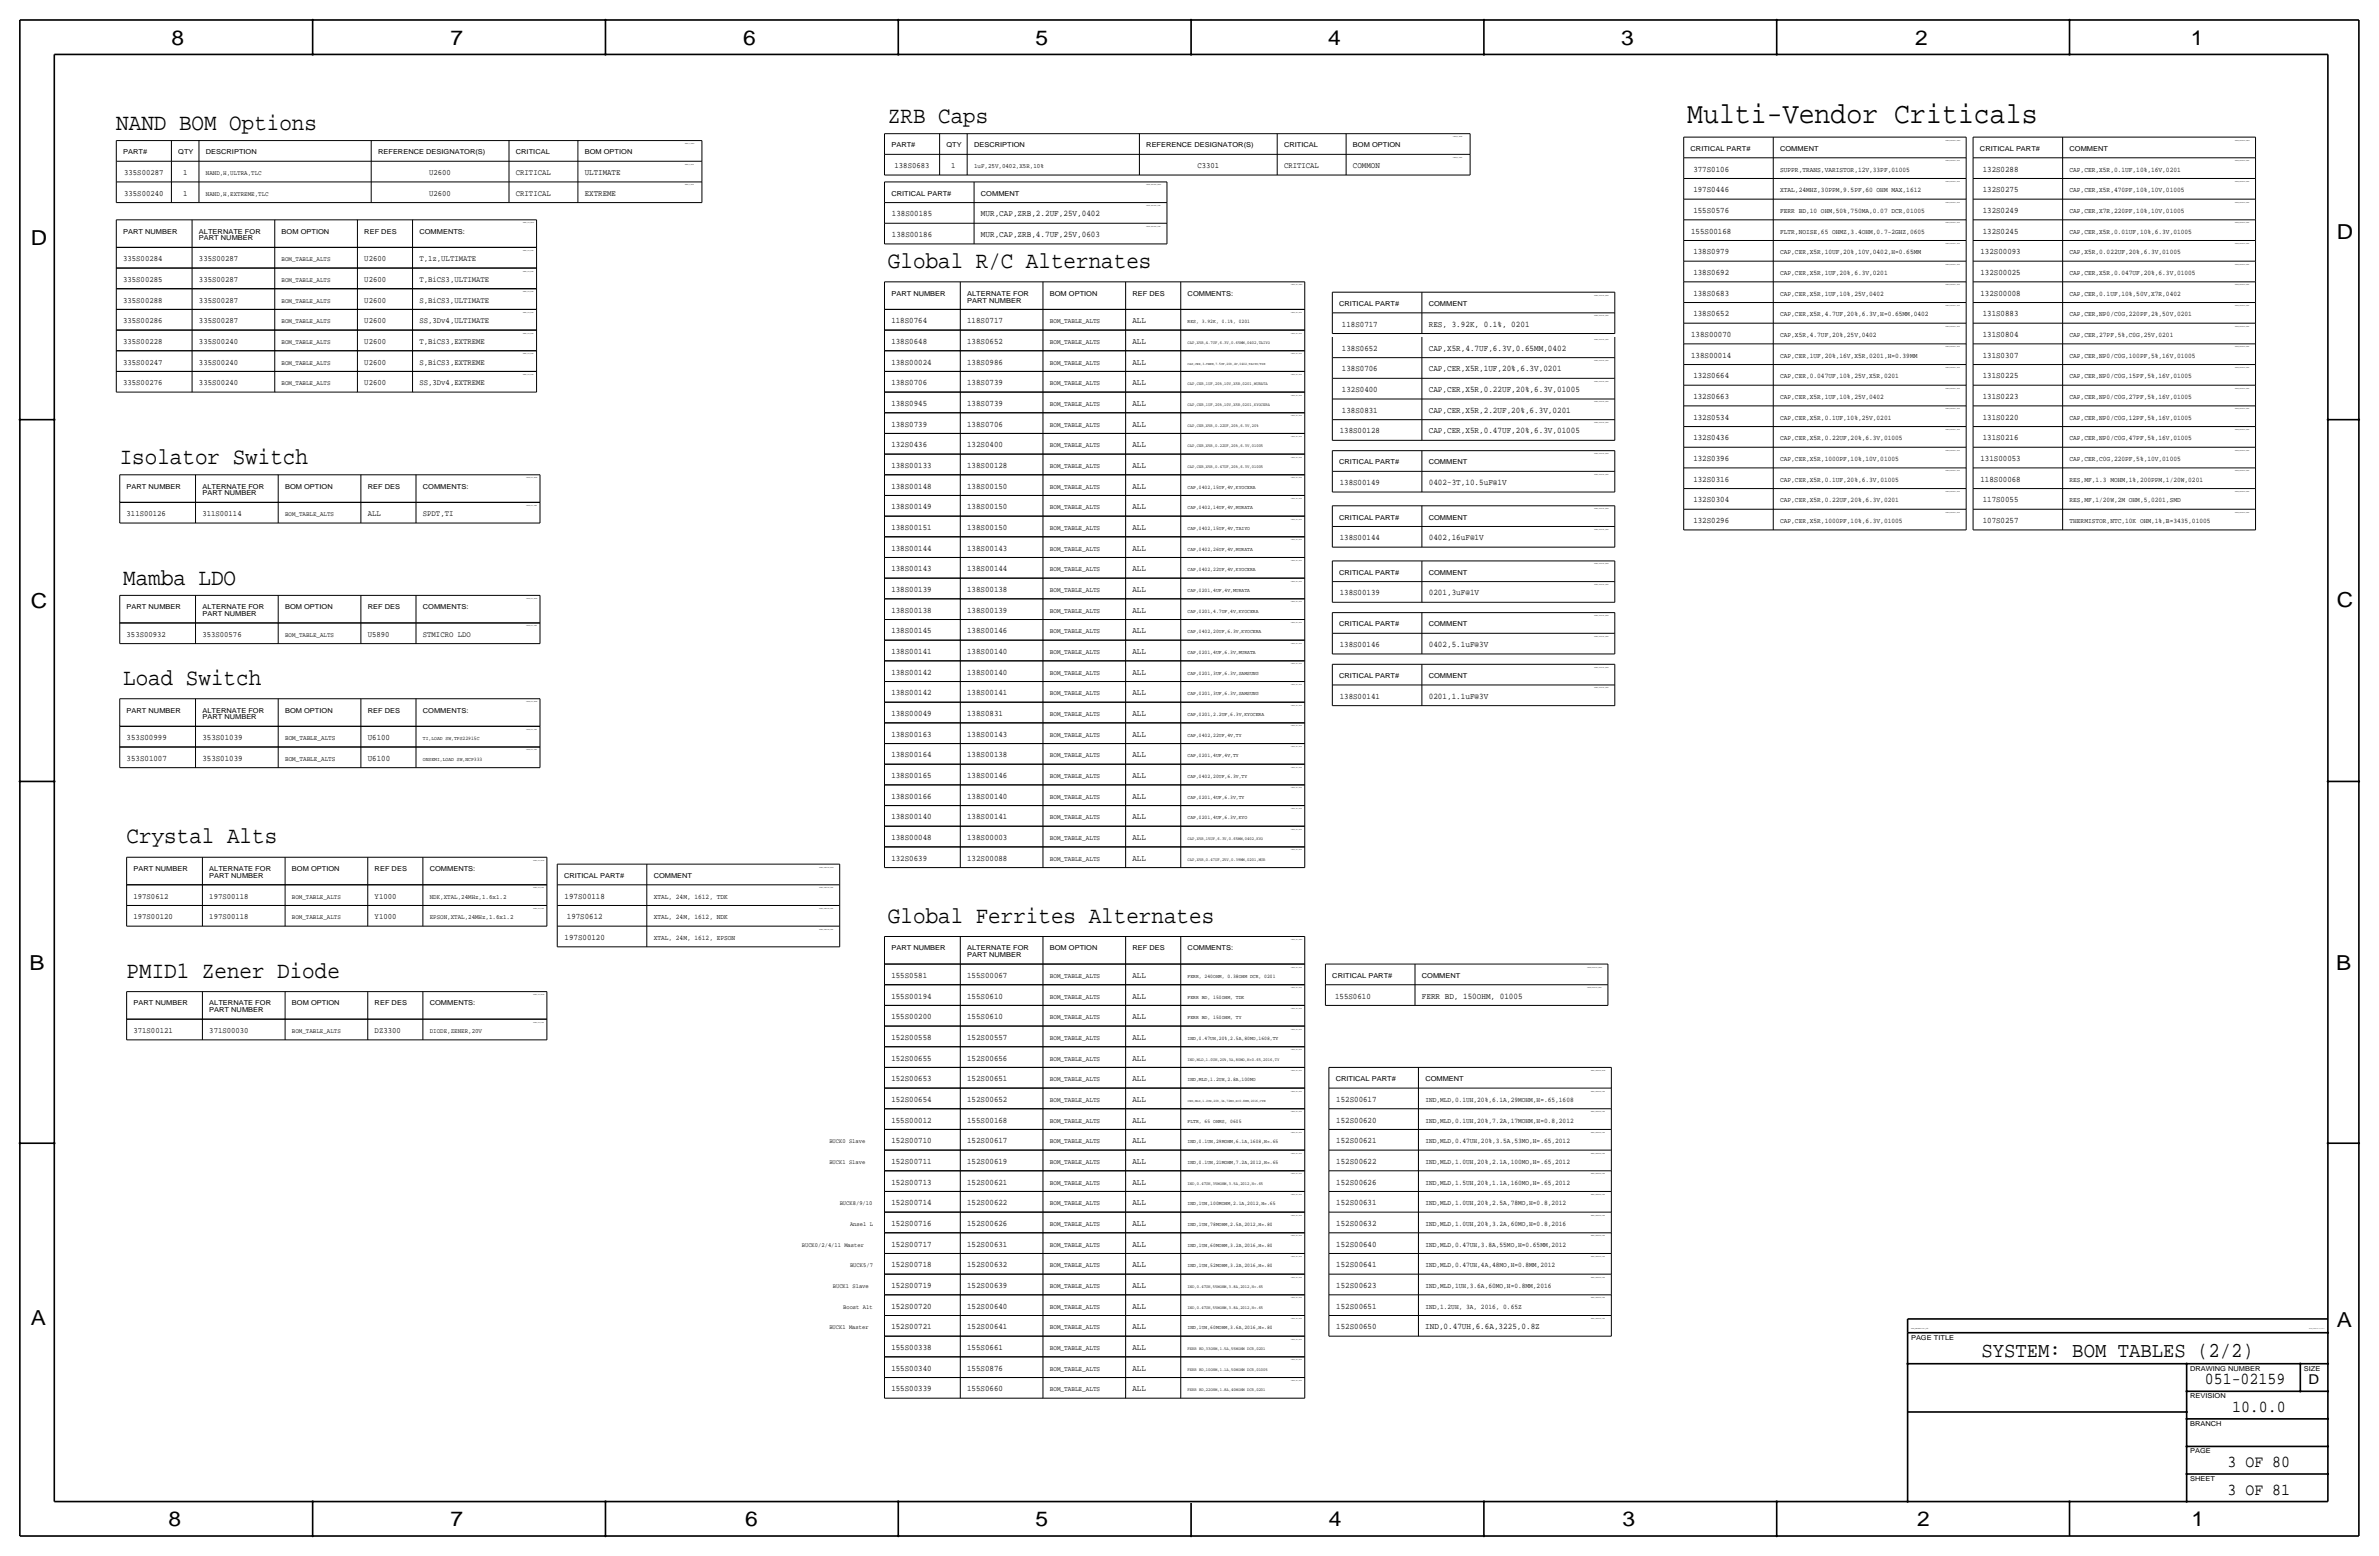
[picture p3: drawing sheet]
<svg xmlns="http://www.w3.org/2000/svg" width="877mm" height="574mm" viewBox="0 0 877 574" stroke-linecap="round" stroke-linejoin="round" font-family="sans-serif">
<defs><g id="words">
<text font-size="11" x="622" y="45.5">Multi-Vendor Criticals</text>
<g font-size="8.6">
<text x="327.4" y="45.5">ZRB Caps</text>
<text x="42.9" y="48">NAND BOM Options</text>
<text x="327.4" y="98.8">Global R/C Alternates</text>
<text x="44.1" y="171.2">Isolator Switch</text>
<text x="45.4" y="215.6">Mamba LDO</text>
<text x="45.4" y="252.5">Load Switch</text>
<text x="46.7" y="310.9">Crystal Alts</text>
<text x="327.3" y="340.1">Global Ferrites Alternates</text>
<text x="46.7" y="360.4">PMID1 Zener Diode</text>
</g>
<text font-size="7.8" x="730.5" y="500.1">SYSTEM: BOM TABLES (2/2)</text>
<g font-size="7.6">
<text x="63.2" y="16.5">8</text>
<text x="166.1" y="16.5">7</text>
<text x="274" y="16.5">6</text>
<text x="381.7" y="16.5">5</text>
<text x="489.7" y="16.5">4</text>
<text x="597.6" y="16.5">3</text>
<text x="706.1" y="16.5">2</text>
<text x="807.7" y="16.5">1</text>
<text x="861.5" y="88.1">D</text>
<text x="11.4" y="90.4">D</text>
<text x="11.4" y="224.3">C</text>
<text x="861.5" y="223.8">C</text>
<text x="10.8" y="357.6">B</text>
<text x="861.3" y="357.4">B</text>
<text x="11.3" y="488.4">A</text>
<text x="861.5" y="489.2">A</text>
<text x="62.2" y="562.6">8</text>
<text x="166" y="562.6">7</text>
<text x="274.8" y="562.6">6</text>
<text x="381.7" y="562.6">5</text>
<text x="489.9" y="562.6">4</text>
<text x="598.1" y="562.6">3</text>
<text x="706.8" y="562.6">2</text>
<text x="807.9" y="562.6">1</text>
</g>
<g font-size="6.2">
<text x="812.9" y="510.3">051-02159</text>
<text x="822.9" y="520.4">10.0.0</text>
<text x="821.2" y="540.8">3 OF 80</text>
<text x="821.2" y="550.9">3 OF 81</text>
</g>
<text font-size="5" x="851.1" y="510.3">D</text>
<g font-size="3.2">
<text x="361.6" y="79.8">MUR,CAP,ZRB,2.2UF,25V,0402</text>
<text x="361.6" y="87.4">MUR,CAP,ZRB,4.7UF,25V,0603</text>
<text x="526.7" y="120.4">RES, 3.92K, 0.1%, 0201</text>
<text x="526.7" y="129.3">CAP,X5R,4.7UF,6.3V,0.65MM,0402</text>
<text x="526.7" y="136.9">CAP,CER,X5R,1UF,20%,6.3V,0201</text>
<text x="526.7" y="144.5">CAP,CER,X5R,0.22UF,20%,6.3V,01005</text>
<text x="526.7" y="152.1">CAP,CER,X5R,2.2UF,20%,6.3V,0201</text>
<text x="526.7" y="159.8">CAP,CER,X5R,0.47UF,20%,6.3V,01005</text>
<text x="526.7" y="178.8">0402-3T,10.5uF@1V</text>
<text x="526.7" y="199.1">0402,16uF@1V</text>
<text x="526.7" y="219.5">0201,3uF@1V</text>
<text x="526.7" y="238.5">0402,5.1uF@3V</text>
<text x="526.7" y="257.6">0201,1.1uF@3V</text>
<text x="524.2" y="368">FERR BD, 150OHM, 01005</text>
<text x="525.5" y="490">IND,0.47UH,6.6A,3225,0.8Z</text>
</g>
<g font-size="3.1">
<text x="215.6" y="64.5">ULTIMATE</text>
<text x="498.8" y="62">COMMON</text>
<text x="624.3" y="63.2">377S0106</text>
<text x="731" y="63.2">132S0288</text>
<text x="624.3" y="70.9">197S0446</text>
<text x="731" y="70.9">132S0275</text>
<text x="215.6" y="72.1">EXTREME</text>
<text x="328.8" y="79.8">138S00185</text>
<text x="624.3" y="78.5">155S0576</text>
<text x="731" y="78.5">132S0249</text>
<text x="328.8" y="87.4">138S00186</text>
<text x="623.5" y="86.1">155S00168</text>
<text x="731" y="86.1">132S0245</text>
<text x="624.3" y="93.7">138S0979</text>
<text x="730.1" y="93.7">132S00093</text>
<text x="624.3" y="101.3">138S0692</text>
<text x="730.1" y="101.3">132S00025</text>
<text x="624.3" y="109">138S0683</text>
<text x="730.1" y="109">132S00008</text>
<text x="328.6" y="119.1">118S0764</text>
<text x="356.6" y="119.1">118S0717</text>
<text x="417.5" y="119.1">ALL</text>
<text x="624.3" y="116.6">138S0652</text>
<text x="731" y="116.6">131S0883</text>
<text x="494.8" y="120.4">118S0717</text>
<text x="623.5" y="124.2">138S00070</text>
<text x="731" y="124.2">131S0804</text>
<text x="328.6" y="126.7">138S0648</text>
<text x="356.6" y="126.7">138S0652</text>
<text x="417.5" y="126.7">ALL</text>
<text x="494.8" y="129.3">138S0652</text>
<text x="623.5" y="131.8">138S00014</text>
<text x="731" y="131.8">131S0307</text>
<text x="328.6" y="134.4">138S00024</text>
<text x="356.6" y="134.4">138S0986</text>
<text x="417.5" y="134.4">ALL</text>
<text x="494.8" y="136.9">138S0706</text>
<text x="328.6" y="142">138S0706</text>
<text x="356.6" y="142">138S0739</text>
<text x="417.5" y="142">ALL</text>
<text x="624.3" y="139.4">132S0664</text>
<text x="731" y="139.4">131S0225</text>
<text x="328.6" y="149.6">138S0945</text>
<text x="356.6" y="149.6">138S0739</text>
<text x="417.5" y="149.6">ALL</text>
<text x="494.8" y="144.5">132S0400</text>
<text x="624.3" y="147.1">132S0663</text>
<text x="731" y="147.1">131S0223</text>
<text x="494.8" y="152.1">138S0831</text>
<text x="624.3" y="154.7">132S0534</text>
<text x="731" y="154.7">131S0220</text>
<text x="328.6" y="157.2">138S0739</text>
<text x="356.6" y="157.2">138S0706</text>
<text x="417.5" y="157.2">ALL</text>
<text x="493.9" y="159.8">138S00128</text>
<text x="328.6" y="164.8">132S0436</text>
<text x="356.6" y="164.8">132S0400</text>
<text x="417.5" y="164.8">ALL</text>
<text x="624.3" y="162.3">132S0436</text>
<text x="731" y="162.3">131S0216</text>
<text x="328.6" y="172.5">138S00133</text>
<text x="356.6" y="172.5">138S00128</text>
<text x="417.5" y="172.5">ALL</text>
<text x="624.3" y="169.9">132S0396</text>
<text x="730.1" y="169.9">131S00053</text>
<text x="493.9" y="178.8">138S00149</text>
<text x="624.3" y="177.5">132S0316</text>
<text x="730.1" y="177.5">118S00068</text>
<text x="328.6" y="180.1">138S00148</text>
<text x="356.6" y="180.1">138S00150</text>
<text x="417.5" y="180.1">ALL</text>
<text x="624.3" y="185.2">132S0304</text>
<text x="731" y="185.2">117S0055</text>
<text x="328.6" y="187.7">138S00149</text>
<text x="356.6" y="187.7">138S00150</text>
<text x="417.5" y="187.7">ALL</text>
<text x="328.6" y="195.3">138S00151</text>
<text x="356.6" y="195.3">138S00150</text>
<text x="417.5" y="195.3">ALL</text>
<text x="624.3" y="192.8">132S0296</text>
<text x="731" y="192.8">107S0257</text>
<text x="328.6" y="202.9">138S00144</text>
<text x="356.6" y="202.9">138S00143</text>
<text x="417.5" y="202.9">ALL</text>
<text x="493.9" y="199.1">138S00144</text>
<text x="328.6" y="210.6">138S00143</text>
<text x="356.6" y="210.6">138S00144</text>
<text x="417.5" y="210.6">ALL</text>
<text x="328.6" y="218.2">138S00139</text>
<text x="356.6" y="218.2">138S00138</text>
<text x="417.5" y="218.2">ALL</text>
<text x="493.9" y="219.5">138S00139</text>
<text x="328.6" y="225.8">138S00138</text>
<text x="356.6" y="225.8">138S00139</text>
<text x="417.5" y="225.8">ALL</text>
<text x="328.6" y="233.4">138S00145</text>
<text x="356.6" y="233.4">138S00146</text>
<text x="417.5" y="233.4">ALL</text>
<text x="493.9" y="238.5">138S00146</text>
<text x="328.6" y="241">138S00141</text>
<text x="356.6" y="241">138S00140</text>
<text x="417.5" y="241">ALL</text>
<text x="328.6" y="248.7">138S00142</text>
<text x="356.6" y="248.7">138S00140</text>
<text x="417.5" y="248.7">ALL</text>
<text x="328.6" y="256.3">138S00142</text>
<text x="356.6" y="256.3">138S00141</text>
<text x="417.5" y="256.3">ALL</text>
<text x="493.9" y="257.6">138S00141</text>
<text x="328.6" y="263.9">138S00049</text>
<text x="356.6" y="263.9">138S0831</text>
<text x="417.5" y="263.9">ALL</text>
<text x="46.7" y="272.8">353S00999</text>
<text x="74.6" y="272.8">353S01039</text>
<text x="135.6" y="272.8">U6100</text>
<text x="328.6" y="271.5">138S00163</text>
<text x="356.6" y="271.5">138S00143</text>
<text x="417.5" y="271.5">ALL</text>
<text x="46.7" y="280.4">353S01007</text>
<text x="74.6" y="280.4">353S01039</text>
<text x="135.6" y="280.4">U6100</text>
<text x="328.6" y="279.1">138S00164</text>
<text x="356.6" y="279.1">138S00138</text>
<text x="417.5" y="279.1">ALL</text>
<text x="328.6" y="286.8">138S00165</text>
<text x="356.6" y="286.8">138S00146</text>
<text x="417.5" y="286.8">ALL</text>
<text x="328.6" y="294.4">138S00166</text>
<text x="356.6" y="294.4">138S00140</text>
<text x="417.5" y="294.4">ALL</text>
<text x="328.6" y="302">138S00140</text>
<text x="356.6" y="302">138S00141</text>
<text x="417.5" y="302">ALL</text>
<text x="328.6" y="309.6">138S00048</text>
<text x="356.6" y="309.6">138S00003</text>
<text x="417.5" y="309.6">ALL</text>
<text x="328.6" y="317.2">132S0639</text>
<text x="356.6" y="317.2">132S00088</text>
<text x="417.5" y="317.2">ALL</text>
<text x="208.2" y="331.2">197S00118</text>
<text x="209" y="338.8">197S0612</text>
<text x="208.2" y="346.5">197S00120</text>
<text x="328.6" y="360.4">155S0581</text>
<text x="356.6" y="360.4">155S00067</text>
<text x="417.5" y="360.4">ALL</text>
<text x="328.6" y="368">155S00194</text>
<text x="356.6" y="368">155S0610</text>
<text x="417.5" y="368">ALL</text>
<text x="492.2" y="368">155S0610</text>
<text x="328.6" y="375.7">155S00200</text>
<text x="356.6" y="375.7">155S0610</text>
<text x="417.5" y="375.7">ALL</text>
<text x="328.6" y="383.3">152S00558</text>
<text x="356.6" y="383.3">152S00557</text>
<text x="417.5" y="383.3">ALL</text>
<text x="328.6" y="390.9">152S00655</text>
<text x="356.6" y="390.9">152S00656</text>
<text x="417.5" y="390.9">ALL</text>
<text x="328.6" y="398.5">152S00653</text>
<text x="356.6" y="398.5">152S00651</text>
<text x="417.5" y="398.5">ALL</text>
<text x="328.6" y="406.1">152S00654</text>
<text x="356.6" y="406.1">152S00652</text>
<text x="417.5" y="406.1">ALL</text>
<text x="492.7" y="406.1">152S00617</text>
<text x="328.6" y="413.8">155S00012</text>
<text x="356.6" y="413.8">155S00168</text>
<text x="417.5" y="413.8">ALL</text>
<text x="492.7" y="413.8">152S00620</text>
<text x="328.6" y="421.4">152S00710</text>
<text x="356.6" y="421.4">152S00617</text>
<text x="417.5" y="421.4">ALL</text>
<text x="492.7" y="421.4">152S00621</text>
<text x="328.6" y="429">152S00711</text>
<text x="356.6" y="429">152S00619</text>
<text x="417.5" y="429">ALL</text>
<text x="492.7" y="429">152S00622</text>
<text x="328.6" y="436.6">152S00713</text>
<text x="356.6" y="436.6">152S00621</text>
<text x="417.5" y="436.6">ALL</text>
<text x="492.7" y="436.6">152S00626</text>
<text x="328.6" y="444.2">152S00714</text>
<text x="356.6" y="444.2">152S00622</text>
<text x="417.5" y="444.2">ALL</text>
<text x="492.7" y="444.2">152S00631</text>
<text x="328.6" y="451.9">152S00716</text>
<text x="356.6" y="451.9">152S00626</text>
<text x="417.5" y="451.9">ALL</text>
<text x="492.7" y="451.9">152S00632</text>
<text x="328.6" y="459.5">152S00717</text>
<text x="356.6" y="459.5">152S00631</text>
<text x="417.5" y="459.5">ALL</text>
<text x="492.7" y="459.5">152S00640</text>
<text x="328.6" y="467.1">152S00718</text>
<text x="356.6" y="467.1">152S00632</text>
<text x="417.5" y="467.1">ALL</text>
<text x="492.7" y="467.1">152S00641</text>
<text x="328.6" y="474.7">152S00719</text>
<text x="356.6" y="474.7">152S00639</text>
<text x="417.5" y="474.7">ALL</text>
<text x="492.7" y="474.7">152S00623</text>
<text x="328.6" y="482.3">152S00720</text>
<text x="356.6" y="482.3">152S00640</text>
<text x="417.5" y="482.3">ALL</text>
<text x="492.7" y="482.3">152S00651</text>
<text x="328.6" y="490">152S00721</text>
<text x="356.6" y="490">152S00641</text>
<text x="417.5" y="490">ALL</text>
<text x="492.7" y="490">152S00650</text>
<text x="328.6" y="497.6">155S00338</text>
<text x="356.6" y="497.6">155S0661</text>
<text x="417.5" y="497.6">ALL</text>
<text x="328.6" y="505.2">155S00340</text>
<text x="356.6" y="505.2">155S0876</text>
<text x="417.5" y="505.2">ALL</text>
<text x="328.6" y="512.8">155S00339</text>
<text x="356.6" y="512.8">155S0660</text>
<text x="417.5" y="512.8">ALL</text>
</g>
<g font-size="3">
<text x="45.8" y="64.5">335S00287</text>
<text x="67.5" y="64.5">1</text>
<text x="158.2" y="64.5">U2600</text>
<text x="190.2" y="64.5">CRITICAL</text>
<text x="329.8" y="62">138S0683</text>
<text x="350.7" y="62">1</text>
<text x="441.4" y="62">C3301</text>
<text x="473.4" y="62">CRITICAL</text>
<text x="45.8" y="72.1">335S00240</text>
<text x="67.5" y="72.1">1</text>
<text x="158.2" y="72.1">U2600</text>
<text x="190.2" y="72.1">CRITICAL</text>
<text x="45.4" y="96.3">335S00284</text>
<text x="73.4" y="96.3">335S00287</text>
<text x="134.3" y="96.3">U2600</text>
<text x="154.6" y="96.3">T,1z,ULTIMATE</text>
<text x="45.4" y="103.9">335S00285</text>
<text x="73.4" y="103.9">335S00287</text>
<text x="134.3" y="103.9">U2600</text>
<text x="154.6" y="103.9">T,BiCS3,ULTIMATE</text>
<text x="45.4" y="111.5">335S00288</text>
<text x="73.4" y="111.5">335S00287</text>
<text x="134.3" y="111.5">U2600</text>
<text x="154.6" y="111.5">S,BiCS3,ULTIMATE</text>
<text x="45.4" y="119.1">335S00286</text>
<text x="73.4" y="119.1">335S00287</text>
<text x="134.3" y="119.1">U2600</text>
<text x="154.6" y="119.1">SS,3Dv4,ULTIMATE</text>
<text x="45.4" y="126.7">335S00228</text>
<text x="73.4" y="126.7">335S00240</text>
<text x="134.3" y="126.7">U2600</text>
<text x="154.6" y="126.7">T,BiCS3,EXTREME</text>
<text x="45.4" y="134.4">335S00247</text>
<text x="73.4" y="134.4">335S00240</text>
<text x="134.3" y="134.4">U2600</text>
<text x="154.6" y="134.4">S,BiCS3,EXTREME</text>
<text x="45.4" y="142">335S00276</text>
<text x="73.4" y="142">335S00240</text>
<text x="134.3" y="142">U2600</text>
<text x="154.6" y="142">SS,3Dv4,EXTREME</text>
<text x="46.7" y="190.2">311S00126</text>
<text x="74.6" y="190.2">311S00114</text>
<text x="135.6" y="190.2">ALL</text>
<text x="155.9" y="190.2">SPDT,TI</text>
<text x="46.7" y="234.7">353S00932</text>
<text x="74.6" y="234.7">353S00576</text>
<text x="135.6" y="234.7">U5890</text>
<text x="155.9" y="234.7">STMICRO LDO</text>
<text x="49.2" y="331.2">197S0612</text>
<text x="77.2" y="331.2">197S00118</text>
<text x="138.1" y="331.2">Y1000</text>
<text x="49.2" y="338.8">197S00120</text>
<text x="77.2" y="338.8">197S00118</text>
<text x="138.1" y="338.8">Y1000</text>
<text x="49.2" y="380.7">371S00121</text>
<text x="77.2" y="380.7">371S00030</text>
<text x="138.1" y="380.7">DZ3300</text>
</g>
<g font-size="2.6">
<text x="656.3" y="63.2">SUPPR,TRANS,VARISTOR,12V,33PF,01005</text>
<text x="763" y="63.2">CAP,CER,X5R,0.1UF,10%,16V,0201</text>
<text x="656.3" y="70.9">XTAL,24MHZ,30PPM,9.5PF,60 OHM MAX,1612</text>
<text x="763" y="70.9">CAP,CER,X5R,470PF,10%,10V,01005</text>
<text x="656.3" y="78.5">FERR BD,10 OHM,50%,750MA,0.07 DCR,01005</text>
<text x="763" y="78.5">CAP,CER,X7R,220PF,10%,10V,01005</text>
<text x="656.3" y="86.1">FLTR,NOISE,65 OHMZ,3.4OHM,0.7-2GHZ,0605</text>
<text x="763" y="86.1">CAP,CER,X5R,0.01UF,10%,6.3V,01005</text>
<text x="656.3" y="93.7">CAP,CER,X5R,10UF,20%,10V,0402,H=0.65MM</text>
<text x="763" y="93.7">CAP,X5R,0.022UF,20%,6.3V,01005</text>
<text x="656.3" y="101.3">CAP,CER,X5R,1UF,20%,6.3V,0201</text>
<text x="763" y="101.3">CAP,CER,X5R,0.047UF,20%,6.3V,01005</text>
<text x="656.3" y="109">CAP,CER,X5R,1UF,10%,25V,0402</text>
<text x="763" y="109">CAP,CER,0.1UF,10%,50V,X7R,0402</text>
<text x="656.3" y="116.6">CAP,CER,X5R,4.7UF,20%,6.3V,H=0.65MM,0402</text>
<text x="763" y="116.6">CAP,CER,NP0/C0G,220PF,2%,50V,0201</text>
<text x="656.3" y="124.2">CAP,X5R,4.7UF,20%,25V,0402</text>
<text x="763" y="124.2">CAP,CER,27PF,5%,C0G,25V,0201</text>
<text x="656.3" y="131.8">CAP,CER,1UF,20%,16V,X5R,0201,H=0.39MM</text>
<text x="763" y="131.8">CAP,CER,NP0/C0G,100PF,5%,16V,01005</text>
<text x="656.3" y="139.4">CAP,CER,0.047UF,10%,25V,X5R,0201</text>
<text x="763" y="139.4">CAP,CER,NP0/C0G,15PF,5%,16V,01005</text>
<text x="656.3" y="147.1">CAP,CER,X5R,1UF,10%,25V,0402</text>
<text x="763" y="147.1">CAP,CER,NP0/C0G,27PF,5%,16V,01005</text>
<text x="656.3" y="154.7">CAP,CER,X5R,0.1UF,10%,25V,0201</text>
<text x="763" y="154.7">CAP,CER,NP0/C0G,12PF,5%,16V,01005</text>
<text x="656.3" y="162.3">CAP,CER,X5R,0.22UF,20%,6.3V,01005</text>
<text x="763" y="162.3">CAP,CER,NP0/C0G,47PF,5%,16V,01005</text>
<text x="656.3" y="169.9">CAP,CER,X5R,1000PF,10%,10V,01005</text>
<text x="763" y="169.9">CAP,CER,C0G,220PF,5%,10V,01005</text>
<text x="656.3" y="177.5">CAP,CER,X5R,0.1UF,20%,6.3V,01005</text>
<text x="763" y="177.5">RES,MF,1.3 MOHM,1%,200PPM,1/20W,0201</text>
<text x="656.3" y="185.2">CAP,CER,X5R,0.22UF,20%,6.3V,0201</text>
<text x="763" y="185.2">RES,MF,1/20W,2M OHM,5,0201,SMD</text>
<text x="656.3" y="192.8">CAP,CER,X5R,1000PF,10%,6.3V,01005</text>
<text x="763" y="192.8">THERMISTOR,NTC,10K OHM,1%,B=3435,01005</text>
<text x="241" y="331.2">XTAL, 24M, 1612, TDK</text>
<text x="241" y="338.8">XTAL, 24M, 1612, NDK</text>
<text x="241" y="346.5">XTAL, 24M, 1612, EPSON</text>
<text x="525.5" y="406.1">IND,MLD,0.1UH,20%,6.1A,29MOHM,H=.65,1608</text>
<text x="525.5" y="413.8">IND,MLD,0.1UH,20%,7.2A,17MOHM,H=0.8,2012</text>
<text x="525.5" y="421.4">IND,MLD,0.47UH,20%,3.5A,53MO,H=.65,2012</text>
<text x="525.5" y="429">IND,MLD,1.0UH,20%,2.1A,100MO,H=.65,2012</text>
<text x="525.5" y="436.6">IND,MLD,1.5UH,20%,1.1A,160MO,H=.65,2012</text>
<text x="525.5" y="444.2">IND,MLD,1.0UH,20%,2.5A,78MO,H=0.8,2012</text>
<text x="525.5" y="451.9">IND,MLD,1.0UH,20%,3.2A,60MO,H=0.8,2016</text>
<text x="525.5" y="459.5">IND,MLD,0.47UH,3.8A,55MO,H=0.65MM,2012</text>
<text x="525.5" y="467.1">IND,MLD,0.47UH,4A,48MO,H=0.8MM,2012</text>
<text x="525.5" y="474.7">IND,MLD,1UH,3.6A,60MO,H=0.8MM,2016</text>
<text x="525.5" y="482.3">IND,1.2UH, 3A, 2016, 0.65Z</text>
</g>
<g font-size="2.5">
<text x="45.4" y="56.9">PART#</text>
<text x="65.7" y="56.9">QTY</text>
<text x="75.9" y="56.9">DESCRIPTION</text>
<text x="139.4" y="56.9">REFERENCE DESIGNATOR(S)</text>
<text x="190.2" y="56.9">CRITICAL</text>
<text x="215.6" y="56.9">BOM OPTION</text>
<text x="328.6" y="54.4">PART#</text>
<text x="348.9" y="54.4">QTY</text>
<text x="359.1" y="54.4">DESCRIPTION</text>
<text x="422.6" y="54.4">REFERENCE DESIGNATOR(S)</text>
<text x="473.4" y="54.4">CRITICAL</text>
<text x="498.8" y="54.4">BOM OPTION</text>
<text x="623.3" y="55.6">CRITICAL PART#</text>
<text x="656.3" y="55.6">COMMENT</text>
<text x="729.9" y="55.6">CRITICAL PART#</text>
<text x="763" y="55.6">COMMENT</text>
<text x="328.6" y="72.1">CRITICAL PART#</text>
<text x="361.6" y="72.1">COMMENT</text>
<text x="45.4" y="86.1">PART NUMBER</text>
<text x="73.4" y="86.1">ALTERNATE FOR</text>
<text x="73.4" y="88.6">PART NUMBER</text>
<text x="103.8" y="86.1">BOM OPTION</text>
<text x="134.3" y="86.1">REF DES</text>
<text x="154.6" y="86.1">COMMENTS:</text>
<text x="328.6" y="109">PART NUMBER</text>
<text x="356.6" y="109">ALTERNATE FOR</text>
<text x="356.6" y="111.5">PART NUMBER</text>
<text x="387" y="109">BOM OPTION</text>
<text x="417.5" y="109">REF DES</text>
<text x="437.8" y="109">COMMENTS:</text>
<text x="493.7" y="112.8">CRITICAL PART#</text>
<text x="526.7" y="112.8">COMMENT</text>
<text x="387" y="119.1">BOM_TABLE_ALTS</text>
<text x="387" y="126.7">BOM_TABLE_ALTS</text>
<text x="387" y="134.4">BOM_TABLE_ALTS</text>
<text x="387" y="142">BOM_TABLE_ALTS</text>
<text x="387" y="149.6">BOM_TABLE_ALTS</text>
<text x="387" y="157.2">BOM_TABLE_ALTS</text>
<text x="387" y="164.8">BOM_TABLE_ALTS</text>
<text x="387" y="172.5">BOM_TABLE_ALTS</text>
<text x="493.7" y="171.2">CRITICAL PART#</text>
<text x="526.7" y="171.2">COMMENT</text>
<text x="46.7" y="180.1">PART NUMBER</text>
<text x="74.6" y="180.1">ALTERNATE FOR</text>
<text x="74.6" y="182.6">PART NUMBER</text>
<text x="105.1" y="180.1">BOM OPTION</text>
<text x="135.6" y="180.1">REF DES</text>
<text x="155.9" y="180.1">COMMENTS:</text>
<text x="387" y="180.1">BOM_TABLE_ALTS</text>
<text x="387" y="187.7">BOM_TABLE_ALTS</text>
<text x="493.7" y="191.5">CRITICAL PART#</text>
<text x="526.7" y="191.5">COMMENT</text>
<text x="387" y="195.3">BOM_TABLE_ALTS</text>
<text x="387" y="202.9">BOM_TABLE_ALTS</text>
<text x="387" y="210.6">BOM_TABLE_ALTS</text>
<text x="493.7" y="211.8">CRITICAL PART#</text>
<text x="526.7" y="211.8">COMMENT</text>
<text x="387" y="218.2">BOM_TABLE_ALTS</text>
<text x="46.7" y="224.5">PART NUMBER</text>
<text x="74.6" y="224.5">ALTERNATE FOR</text>
<text x="74.6" y="227.1">PART NUMBER</text>
<text x="105.1" y="224.5">BOM OPTION</text>
<text x="135.6" y="224.5">REF DES</text>
<text x="155.9" y="224.5">COMMENTS:</text>
<text x="387" y="225.8">BOM_TABLE_ALTS</text>
<text x="387" y="233.4">BOM_TABLE_ALTS</text>
<text x="493.7" y="230.9">CRITICAL PART#</text>
<text x="526.7" y="230.9">COMMENT</text>
<text x="387" y="241">BOM_TABLE_ALTS</text>
<text x="387" y="248.7">BOM_TABLE_ALTS</text>
<text x="493.7" y="249.9">CRITICAL PART#</text>
<text x="526.7" y="249.9">COMMENT</text>
<text x="387" y="256.3">BOM_TABLE_ALTS</text>
<text x="46.7" y="262.6">PART NUMBER</text>
<text x="74.6" y="262.6">ALTERNATE FOR</text>
<text x="105.1" y="262.6">BOM OPTION</text>
<text x="135.6" y="262.6">REF DES</text>
<text x="155.9" y="262.6">COMMENTS:</text>
<text x="387" y="263.9">BOM_TABLE_ALTS</text>
<text x="74.6" y="265.2">PART NUMBER</text>
<text x="105.1" y="272.8">BOM_TABLE_ALTS</text>
<text x="387" y="271.5">BOM_TABLE_ALTS</text>
<text x="105.1" y="280.4">BOM_TABLE_ALTS</text>
<text x="387" y="279.1">BOM_TABLE_ALTS</text>
<text x="387" y="286.8">BOM_TABLE_ALTS</text>
<text x="387" y="294.4">BOM_TABLE_ALTS</text>
<text x="387" y="302">BOM_TABLE_ALTS</text>
<text x="387" y="309.6">BOM_TABLE_ALTS</text>
<text x="387" y="317.2">BOM_TABLE_ALTS</text>
<text x="49.2" y="321.1">PART NUMBER</text>
<text x="77.2" y="321.1">ALTERNATE FOR</text>
<text x="77.2" y="323.6">PART NUMBER</text>
<text x="107.6" y="321.1">BOM OPTION</text>
<text x="138.1" y="321.1">REF DES</text>
<text x="158.4" y="321.1">COMMENTS:</text>
<text x="208" y="323.6">CRITICAL PART#</text>
<text x="241" y="323.6">COMMENT</text>
<text x="328.6" y="350.3">PART NUMBER</text>
<text x="356.6" y="350.3">ALTERNATE FOR</text>
<text x="356.6" y="352.8">PART NUMBER</text>
<text x="387" y="350.3">BOM OPTION</text>
<text x="417.5" y="350.3">REF DES</text>
<text x="437.8" y="350.3">COMMENTS:</text>
<text x="387" y="360.4">BOM_TABLE_ALTS</text>
<text x="491.2" y="360.4">CRITICAL PART#</text>
<text x="524.2" y="360.4">COMMENT</text>
<text x="49.2" y="370.6">PART NUMBER</text>
<text x="77.2" y="370.6">ALTERNATE FOR</text>
<text x="107.6" y="370.6">BOM OPTION</text>
<text x="138.1" y="370.6">REF DES</text>
<text x="158.4" y="370.6">COMMENTS:</text>
<text x="387" y="368">BOM_TABLE_ALTS</text>
<text x="77.2" y="373.1">PART NUMBER</text>
<text x="387" y="375.7">BOM_TABLE_ALTS</text>
<text x="387" y="383.3">BOM_TABLE_ALTS</text>
<text x="387" y="390.9">BOM_TABLE_ALTS</text>
<text x="387" y="398.5">BOM_TABLE_ALTS</text>
<text x="492.5" y="398.5">CRITICAL PART#</text>
<text x="525.5" y="398.5">COMMENT</text>
<text x="387" y="406.1">BOM_TABLE_ALTS</text>
<text x="387" y="413.8">BOM_TABLE_ALTS</text>
<text x="387" y="421.4">BOM_TABLE_ALTS</text>
<text x="387" y="429">BOM_TABLE_ALTS</text>
<text x="387" y="436.6">BOM_TABLE_ALTS</text>
<text x="387" y="444.2">BOM_TABLE_ALTS</text>
<text x="387" y="451.9">BOM_TABLE_ALTS</text>
<text x="387" y="459.5">BOM_TABLE_ALTS</text>
<text x="387" y="467.1">BOM_TABLE_ALTS</text>
<text x="387" y="474.7">BOM_TABLE_ALTS</text>
<text x="387" y="482.3">BOM_TABLE_ALTS</text>
<text x="387" y="490">BOM_TABLE_ALTS</text>
<text x="387" y="497.6">BOM_TABLE_ALTS</text>
<text x="704.5" y="493.8">PAGE TITLE</text>
<text x="387" y="505.2">BOM_TABLE_ALTS</text>
<text x="807.4" y="505.2">DRAWING NUMBER</text>
<text x="849.3" y="505.2">SIZE</text>
<text x="387" y="512.8">BOM_TABLE_ALTS</text>
<text x="807.4" y="515.4">REVISION</text>
<text x="807.4" y="525.5">BRANCH</text>
<text x="807.4" y="535.7">PAGE</text>
<text x="807.4" y="545.8">SHEET</text>
</g>
<g font-size="2.4">
<text x="75.9" y="64.5">NAND,H,ULTRA,TLC</text>
<text x="359.1" y="62">1uF,25V,0402,X5R,10%</text>
<text x="75.9" y="72.1">NAND,H,EXTREME,TLC</text>
<text x="103.8" y="96.3">BOM_TABLE_ALTS</text>
<text x="103.8" y="103.9">BOM_TABLE_ALTS</text>
<text x="103.8" y="111.5">BOM_TABLE_ALTS</text>
<text x="103.8" y="119.1">BOM_TABLE_ALTS</text>
<text x="103.8" y="126.7">BOM_TABLE_ALTS</text>
<text x="103.8" y="134.4">BOM_TABLE_ALTS</text>
<text x="103.8" y="142">BOM_TABLE_ALTS</text>
<text x="105.1" y="190.2">BOM_TABLE_ALTS</text>
<text x="105.1" y="234.7">BOM_TABLE_ALTS</text>
<text x="107.6" y="331.2">BOM_TABLE_ALTS</text>
<text x="158.4" y="331.2">NDK,XTAL,24MHz,1.6x1.2</text>
<text x="107.6" y="338.8">BOM_TABLE_ALTS</text>
<text x="158.4" y="338.8">EPSON,XTAL,24MHz,1.6x1.2</text>
<text x="107.6" y="380.7">BOM_TABLE_ALTS</text>
<text x="158.4" y="380.7">DIODE,ZENER,20V</text>
</g>
<g font-size="2.3">
<text x="305.8" y="421.4">BUCK0 Slave</text>
<text x="305.8" y="429">BUCK1 Slave</text>
<text x="309.6" y="444.2">BUCK8/9/10</text>
<text x="313.4" y="451.9">Ansel L</text>
<text x="295.6" y="459.5">BUCK0/2/4/11 Master</text>
<text x="313.4" y="467.1">BUCK5/7</text>
<text x="307" y="474.7">BUCK1 Slave</text>
<text x="310.8" y="482.3">Boost Alt</text>
<text x="305.8" y="490">BUCK1 Master</text>
</g>
<g font-size="2">
<text x="437.8" y="119.1">RES, 3.92K, 0.1%, 0201</text>
<text x="437.8" y="180.1">CAP,0402,15UF,4V,KYOCERA</text>
<text x="437.8" y="187.7">CAP,0402,14UF,4V,MURATA</text>
<text x="437.8" y="195.3">CAP,0402,15UF,4V,TAIYO</text>
<text x="437.8" y="202.9">CAP,0402,26UF,4V,MURATA</text>
<text x="437.8" y="210.6">CAP,0402,22UF,4V,KYOCERA</text>
<text x="437.8" y="218.2">CAP,0201,4UF,4V,MURATA</text>
<text x="437.8" y="225.8">CAP,0201,4.7UF,4V,KYOCERA</text>
<text x="437.8" y="233.4">CAP,0402,20UF,6.3V,KYOCERA</text>
<text x="437.8" y="241">CAP,0201,4UF,6.3V,MURATA</text>
<text x="437.8" y="248.7">CAP,0201,3UF,6.3V,SAMSUNG</text>
<text x="437.8" y="256.3">CAP,0201,3UF,6.3V,SAMSUNG</text>
<text x="437.8" y="263.9">CAP,0201,2.2UF,6.3V,KYOCERA</text>
<text x="155.9" y="272.8">TI,LOAD SW,TPS22915C</text>
<text x="437.8" y="271.5">CAP,0402,22UF,4V,TY</text>
<text x="155.9" y="280.4">ONSEMI,LOAD SW,NCP333</text>
<text x="437.8" y="279.1">CAP,0201,4UF,4V,TY</text>
<text x="437.8" y="286.8">CAP,0402,20UF,6.3V,TY</text>
<text x="437.8" y="294.4">CAP,0201,4UF,6.3V,TY</text>
<text x="437.8" y="302">CAP,0201,4UF,6.3V,KYO</text>
<text x="437.8" y="360.4">FERR, 240OHM, 0.38OHM DCR, 0201</text>
<text x="437.8" y="368">FERR BD, 150OHM, TDK</text>
<text x="437.8" y="375.7">FERR BD, 150OHM, TY</text>
<text x="437.8" y="383.3">IND,0.47UH,20%,2.5A,80MO,1608,TY</text>
<text x="437.8" y="398.5">IND,MLD,1.2UH,2.8A,100MO</text>
<text x="437.8" y="413.8">FLTR, 65 OHMS, 0605</text>
<text x="437.8" y="421.4">IND,0.1UH,29MOHM,6.1A,1608,H=.65</text>
<text x="437.8" y="429">IND,0.1UH,21MOHM,7.2A,2012,H=.65</text>
<text x="437.8" y="444.2">IND,1UH,100MOHM,2.1A,2012,H=.65</text>
<text x="437.8" y="451.9">IND,1UH,78MOHM,2.5A,2012,H=.80</text>
<text x="437.8" y="459.5">IND,1UH,60MOHM,3.2A,2016,H=.80</text>
<text x="437.8" y="467.1">IND,1UH,52MOHM,3.2A,2016,H=.80</text>
<text x="437.8" y="490">IND,1UH,60MOHM,3.6A,2016,H=.80</text>
</g>
<g font-size="1.6">
<text x="437.8" y="126.7">CAP,X5R,4.7UF,6.3V,0.65MM,0402,TAIYO</text>
<text x="437.8" y="142">CAP,CER,1UF,20%,10V,X5R,0201,MURATA</text>
<text x="437.8" y="149.6">CAP,CER,1UF,20%,10V,X5R,0201,KYOCERA</text>
<text x="437.8" y="157.2">CAP,CER,X5R,0.22UF,20%,6.3V,20%</text>
<text x="437.8" y="164.8">CAP,CER,X5R,0.22UF,20%,6.3V,01005</text>
<text x="437.8" y="172.5">CAP,CER,X5R,0.47UF,20%,6.3V,01005</text>
<text x="437.8" y="309.6">CAP,X5R,15UF,6.3V,0.65MM,0402,KYO</text>
<text x="437.8" y="317.2">CAP,X5R,0.47UF,25V,0.39MM,0201,MUR</text>
<text x="437.8" y="390.9">IND,MLD,1.0UH,20%,3A,80MO,H=0.65,2016,TY</text>
<text x="437.8" y="436.6">IND,0.47UH,35MOHM,3.5A,2012,H=.65</text>
<text x="437.8" y="474.7">IND,0.47UH,55MOHM,3.8A,2012,H=.65</text>
<text x="437.8" y="482.3">IND,0.47UH,55MOHM,3.8A,2012,H=.65</text>
<text x="437.8" y="497.6">FERR BD,33OHM,1.5A,55MOHM DCR,0201</text>
<text x="437.8" y="505.2">FERR BD,10OHM,1.1A,50MOHM DCR,01005</text>
<text x="437.8" y="512.8">FERR BD,22OHM,1.8A,40MOHM DCR,0201</text>
</g>
<g font-size="1.3">
<text x="437.8" y="134.4">CAP,CER,3-TERM,7.5UF,20%,4V,0402,TAIYO/TDK</text>
<text x="437.8" y="406.1">IND,MLD,1.2UH,20%,3A,72MO,H=0.8MM,2016,CYN</text>
</g>
<text font-size=".6" x="704.5" y="490">SYNC_MASTER=test_mlb</text>
<text font-size=".5" x="851.3" y="490">SYNC_DATE=03/17/2017</text>
<g font-size=".4">
<text x="252.4" y="53.1">TABLE_5_HEAD</text>
<text x="535.6" y="50.5">TABLE_5_HEAD</text>
<text x="717.2" y="51.8">TABLE_CRITICAL_HEAD</text>
<text x="823.9" y="51.8">TABLE_CRITICAL_HEAD</text>
<text x="535.6" y="58.2">TABLE_5_ITEM</text>
<text x="717.2" y="59.4">TABLE_CRITICAL_ITEM</text>
<text x="823.9" y="59.4">TABLE_CRITICAL_ITEM</text>
<text x="252.4" y="60.7">TABLE_5_ITEM</text>
<text x="252.4" y="68.3">TABLE_5_ITEM</text>
<text x="422.6" y="68.3">TABLE_CRITICAL_HEAD</text>
<text x="717.2" y="67.1">TABLE_CRITICAL_ITEM</text>
<text x="823.9" y="67.1">TABLE_CRITICAL_ITEM</text>
<text x="422.6" y="75.9">TABLE_CRITICAL_ITEM</text>
<text x="717.2" y="74.7">TABLE_CRITICAL_ITEM</text>
<text x="823.9" y="74.7">TABLE_CRITICAL_ITEM</text>
<text x="192.7" y="82.3">TABLE_ALT_HEAD</text>
<text x="422.6" y="83.6">TABLE_CRITICAL_ITEM</text>
<text x="717.2" y="82.3">TABLE_CRITICAL_ITEM</text>
<text x="823.9" y="82.3">TABLE_CRITICAL_ITEM</text>
<text x="717.2" y="89.9">TABLE_CRITICAL_ITEM</text>
<text x="823.9" y="89.9">TABLE_CRITICAL_ITEM</text>
<text x="192.7" y="92.5">TABLE_ALT_ITEM</text>
<text x="192.7" y="100.1">TABLE_ALT_ITEM</text>
<text x="717.2" y="97.5">TABLE_CRITICAL_ITEM</text>
<text x="823.9" y="97.5">TABLE_CRITICAL_ITEM</text>
<text x="192.7" y="107.7">TABLE_ALT_ITEM</text>
<text x="475.9" y="105.2">TABLE_ALT_HEAD</text>
<text x="717.2" y="105.2">TABLE_CRITICAL_ITEM</text>
<text x="823.9" y="105.2">TABLE_CRITICAL_ITEM</text>
<text x="587.7" y="109">TABLE_CRITICAL_HEAD</text>
<text x="717.2" y="112.8">TABLE_CRITICAL_ITEM</text>
<text x="823.9" y="112.8">TABLE_CRITICAL_ITEM</text>
<text x="192.7" y="115.3">TABLE_ALT_ITEM</text>
<text x="475.9" y="115.3">TABLE_ALT_ITEM</text>
<text x="587.7" y="116.6">TABLE_CRITICAL_ITEM</text>
<text x="192.7" y="122.9">TABLE_ALT_ITEM</text>
<text x="475.9" y="122.9">TABLE_ALT_ITEM</text>
<text x="587.7" y="125.5">TABLE_CRITICAL_ITEM</text>
<text x="717.2" y="120.4">TABLE_CRITICAL_ITEM</text>
<text x="823.9" y="120.4">TABLE_CRITICAL_ITEM</text>
<text x="192.7" y="130.6">TABLE_ALT_ITEM</text>
<text x="475.9" y="130.6">TABLE_ALT_ITEM</text>
<text x="717.2" y="128">TABLE_CRITICAL_ITEM</text>
<text x="823.9" y="128">TABLE_CRITICAL_ITEM</text>
<text x="587.7" y="133.1">TABLE_CRITICAL_ITEM</text>
<text x="717.2" y="135.6">TABLE_CRITICAL_ITEM</text>
<text x="823.9" y="135.6">TABLE_CRITICAL_ITEM</text>
<text x="192.7" y="138.2">TABLE_ALT_ITEM</text>
<text x="475.9" y="138.2">TABLE_ALT_ITEM</text>
<text x="587.7" y="140.7">TABLE_CRITICAL_ITEM</text>
<text x="717.2" y="143.3">TABLE_CRITICAL_ITEM</text>
<text x="823.9" y="143.3">TABLE_CRITICAL_ITEM</text>
<text x="475.9" y="145.8">TABLE_ALT_ITEM</text>
<text x="587.7" y="148.3">TABLE_CRITICAL_ITEM</text>
<text x="475.9" y="153.4">TABLE_ALT_ITEM</text>
<text x="587.7" y="156">TABLE_CRITICAL_ITEM</text>
<text x="717.2" y="150.9">TABLE_CRITICAL_ITEM</text>
<text x="823.9" y="150.9">TABLE_CRITICAL_ITEM</text>
<text x="475.9" y="161">TABLE_ALT_ITEM</text>
<text x="717.2" y="158.5">TABLE_CRITICAL_ITEM</text>
<text x="823.9" y="158.5">TABLE_CRITICAL_ITEM</text>
<text x="587.7" y="167.4">TABLE_CRITICAL_HEAD</text>
<text x="717.2" y="166.1">TABLE_CRITICAL_ITEM</text>
<text x="823.9" y="166.1">TABLE_CRITICAL_ITEM</text>
<text x="475.9" y="168.7">TABLE_ALT_ITEM</text>
<text x="717.2" y="173.7">TABLE_CRITICAL_ITEM</text>
<text x="823.9" y="173.7">TABLE_CRITICAL_ITEM</text>
<text x="194" y="176.3">TABLE_ALT_HEAD</text>
<text x="475.9" y="176.3">TABLE_ALT_ITEM</text>
<text x="587.7" y="175">TABLE_CRITICAL_ITEM</text>
<text x="475.9" y="183.9">TABLE_ALT_ITEM</text>
<text x="717.2" y="181.4">TABLE_CRITICAL_ITEM</text>
<text x="823.9" y="181.4">TABLE_CRITICAL_ITEM</text>
<text x="194" y="186.4">TABLE_ALT_ITEM</text>
<text x="475.9" y="191.5">TABLE_ALT_ITEM</text>
<text x="587.7" y="187.7">TABLE_CRITICAL_HEAD</text>
<text x="717.2" y="189">TABLE_CRITICAL_ITEM</text>
<text x="823.9" y="189">TABLE_CRITICAL_ITEM</text>
<text x="587.7" y="195.3">TABLE_CRITICAL_ITEM</text>
<text x="475.9" y="199.1">TABLE_ALT_ITEM</text>
<text x="475.9" y="206.8">TABLE_ALT_ITEM</text>
<text x="587.7" y="208">TABLE_CRITICAL_HEAD</text>
<text x="475.9" y="214.4">TABLE_ALT_ITEM</text>
<text x="587.7" y="215.6">TABLE_CRITICAL_ITEM</text>
<text x="194" y="220.7">TABLE_ALT_HEAD</text>
<text x="475.9" y="222">TABLE_ALT_ITEM</text>
<text x="587.7" y="227.1">TABLE_CRITICAL_HEAD</text>
<text x="194" y="230.9">TABLE_ALT_ITEM</text>
<text x="475.9" y="229.6">TABLE_ALT_ITEM</text>
<text x="475.9" y="237.2">TABLE_ALT_ITEM</text>
<text x="587.7" y="234.7">TABLE_CRITICAL_ITEM</text>
<text x="475.9" y="244.9">TABLE_ALT_ITEM</text>
<text x="587.7" y="246.1">TABLE_CRITICAL_HEAD</text>
<text x="475.9" y="252.5">TABLE_ALT_ITEM</text>
<text x="587.7" y="253.7">TABLE_CRITICAL_ITEM</text>
<text x="194" y="258.8">TABLE_ALT_HEAD</text>
<text x="475.9" y="260.1">TABLE_ALT_ITEM</text>
<text x="194" y="269">TABLE_ALT_ITEM</text>
<text x="475.9" y="267.7">TABLE_ALT_ITEM</text>
<text x="475.9" y="275.3">TABLE_ALT_ITEM</text>
<text x="194" y="276.6">TABLE_ALT_ITEM</text>
<text x="475.9" y="283">TABLE_ALT_ITEM</text>
<text x="475.9" y="290.6">TABLE_ALT_ITEM</text>
<text x="475.9" y="298.2">TABLE_ALT_ITEM</text>
<text x="475.9" y="305.8">TABLE_ALT_ITEM</text>
<text x="196.5" y="317.2">TABLE_ALT_HEAD</text>
<text x="475.9" y="313.4">TABLE_ALT_ITEM</text>
<text x="302" y="319.8">TABLE_CRITICAL_HEAD</text>
<text x="196.5" y="327.4">TABLE_ALT_ITEM</text>
<text x="302" y="327.4">TABLE_CRITICAL_ITEM</text>
<text x="196.5" y="335">TABLE_ALT_ITEM</text>
<text x="302" y="335">TABLE_CRITICAL_ITEM</text>
<text x="302" y="342.6">TABLE_CRITICAL_ITEM</text>
<text x="475.9" y="346.5">TABLE_ALT_HEAD</text>
<text x="475.9" y="356.6">TABLE_ALT_ITEM</text>
<text x="585.2" y="356.6">TABLE_CRITICAL_HEAD</text>
<text x="475.9" y="364.2">TABLE_ALT_ITEM</text>
<text x="585.2" y="364.2">TABLE_CRITICAL_ITEM</text>
<text x="196.5" y="366.8">TABLE_ALT_HEAD</text>
<text x="475.9" y="371.9">TABLE_ALT_ITEM</text>
<text x="196.5" y="376.9">TABLE_ALT_ITEM</text>
<text x="475.9" y="379.5">TABLE_ALT_ITEM</text>
<text x="475.9" y="387.1">TABLE_ALT_ITEM</text>
<text x="475.9" y="394.7">TABLE_ALT_ITEM</text>
<text x="586.4" y="394.7">TABLE_CRITICAL_HEAD</text>
<text x="475.9" y="402.3">TABLE_ALT_ITEM</text>
<text x="586.4" y="402.3">TABLE_CRITICAL_ITEM</text>
<text x="475.9" y="410">TABLE_ALT_ITEM</text>
<text x="586.4" y="410">TABLE_CRITICAL_ITEM</text>
<text x="475.9" y="417.6">TABLE_ALT_ITEM</text>
<text x="586.4" y="417.6">TABLE_CRITICAL_ITEM</text>
<text x="475.9" y="425.2">TABLE_ALT_ITEM</text>
<text x="586.4" y="425.2">TABLE_CRITICAL_ITEM</text>
<text x="475.9" y="432.8">TABLE_ALT_ITEM</text>
<text x="586.4" y="432.8">TABLE_CRITICAL_ITEM</text>
<text x="475.9" y="440.4">TABLE_ALT_ITEM</text>
<text x="586.4" y="440.4">TABLE_CRITICAL_ITEM</text>
<text x="475.9" y="448.1">TABLE_ALT_ITEM</text>
<text x="586.4" y="448.1">TABLE_CRITICAL_ITEM</text>
<text x="475.9" y="455.7">TABLE_ALT_ITEM</text>
<text x="586.4" y="455.7">TABLE_CRITICAL_ITEM</text>
<text x="475.9" y="463.3">TABLE_ALT_ITEM</text>
<text x="586.4" y="463.3">TABLE_CRITICAL_ITEM</text>
<text x="475.9" y="470.9">TABLE_ALT_ITEM</text>
<text x="586.4" y="470.9">TABLE_CRITICAL_ITEM</text>
<text x="475.9" y="478.5">TABLE_ALT_ITEM</text>
<text x="586.4" y="478.5">TABLE_CRITICAL_ITEM</text>
<text x="475.9" y="486.2">TABLE_ALT_ITEM</text>
<text x="586.4" y="486.2">TABLE_CRITICAL_ITEM</text>
<text x="475.9" y="493.8">TABLE_ALT_ITEM</text>
<text x="475.9" y="501.4">TABLE_ALT_ITEM</text>
<text x="475.9" y="509">TABLE_ALT_ITEM</text>
</g>
</g></defs>
<g fill="none" stroke="#000" stroke-width=".6" stroke-linecap="butt">
<path d="M7.3 7.4v558.8zM7.3 7.4h862.3zM115.3 7.4v12.7zM223.2 7.4v12.7zM331.2 7.4v12.7zM439.1 7.4v12.7zM547.1 7.4v12.7zM655 7.4v12.7zM763 7.4v12.7zM869.6 7.4v558.8zM20 20.1v533.4zM20 20.1h838.2z"/>
<path d="M858.2 20.1v533.4zM7.3 154.7h12.7zM858.2 154.7h11.4zM7.3 288h12.7zM858.2 288h11.4zM7.3 421.4h12.7zM858.2 421.4h11.4zM703.3 491.2h154.9zM703.3 486.2h154.9zM703.3 486.2v5zM703.3 491.2v62.3zM703.3 502.7h154.9z"/>
<path d="M806.1 502.7v50.8zM806.1 512.8h52.1zM848.1 502.7v10.1zM703.3 520.4h102.8zM806.1 533.1h52.1zM806.1 523h52.1zM20 553.5h838.2zM115.3 553.5v12.7zM223.2 553.5v12.7zM331.2 553.5v12.7zM439.1 554v12.2zM547.1 553.5v12.7z"/>
<path d="M655 553.5v12.7zM763 553.5v12.7zM806.1 543.3h52.1zM7.3 566.2h862.3z"/>
</g>
<g fill="#000" stroke="#000" stroke-width=".37">
<path d="M115.1 7.2h.4v.3h-.4zM115.1 19.9h.4v.3h-.4zM223 7.2h.4v.3h-.4zM223 19.9h.4v.3h-.4zM331 19.9h.4v.3h-.4zM331 7.2h.4v.3h-.4zM438.9 7.2h.4v.3h-.4zM438.9 19.9h.4v.3h-.4zM546.9 7.2h.4v.3h-.4zM546.9 19.9h.4v.3h-.4zM654.8 19.9h.4v.3h-.4zM654.8 7.2h.4v.3h-.4z"/>
<path d="M762.8 19.9h.4v.3h-.4zM762.8 7.2h.4v.3h-.4zM7.1 154.5h.4v.4h-.4zM19.8 154.5h.4v.4h-.4zM858 154.5h.4v.4h-.4zM869.5 154.5h.3v.4h-.3zM7.1 287.9h.4v.3h-.4zM19.8 287.9h.4v.3h-.4zM858 287.9h.4v.3h-.4zM869.5 287.9h.3v.3h-.3zM7.1 421.2h.4v.4h-.4zM19.8 421.2h.4v.4h-.4z"/>
<path d="M858 421.2h.4v.4h-.4zM869.5 421.2h.3v.4h-.3zM858 491.1h.4v.3h-.4zM703.1 502.5h.4v.3h-.4zM806 502.5h.3v.3h-.3zM806 512.7h.3v.3h-.3zM847.9 512.7h.3v.3h-.3zM847.9 502.5h.3v.3h-.3zM858 502.5h.4v.3h-.4zM858 512.7h.4v.3h-.4zM806 520.3h.3v.3h-.3zM806 522.8h.3v.4h-.3z"/>
<path d="M806 533h.3v.3h-.3zM858 522.8h.4v.4h-.4zM858 533h.4v.3h-.4zM115.1 553.3h.4v.3h-.4zM223 553.3h.4v.3h-.4zM331 553.3h.4v.3h-.4zM546.9 553.3h.4v.3h-.4zM654.8 553.3h.4v.3h-.4zM703.1 553.3h.4v.3h-.4zM762.8 553.3h.4v.3h-.4zM806 543.1h.3v.4h-.3zM806 553.3h.3v.3h-.3z"/>
<path d="M858 543.1h.4v.4h-.4zM115.1 566h.4v.3h-.4zM223 566h.4v.3h-.4zM331 566h.4v.3h-.4zM438.9 566h.4v.3h-.4zM546.9 566h.4v.3h-.4zM654.8 566h.4v.3h-.4z"/>
</g>
<g fill="none" stroke="#000" stroke-width=".37">
<path d="M42.9 51.8v7.6zM42.9 59.4h215.9zM42.9 51.8h215.9zM42.9 59.4v7.7zM63.2 51.8v7.6zM63.2 59.4v7.7zM73.4 51.8v7.6zM73.4 59.4v7.7zM136.9 51.8v7.6zM136.9 59.4v7.7zM187.7 51.8v7.6zM187.7 59.4v7.7z"/>
<path d="M213.1 51.8v7.6zM213.1 59.4v7.7zM258.8 51.8v7.6zM258.8 59.4v7.7zM326.1 49.3v7.6zM326.1 56.9h215.9zM326.1 49.3h215.9zM326.1 56.9v7.6zM346.4 49.3v7.6zM346.4 56.9v7.6zM356.6 49.3v7.6zM356.6 56.9v7.6z"/>
<path d="M420.1 49.3v7.6zM420.1 56.9v7.6zM470.9 49.3v7.6zM470.9 56.9v7.6zM496.3 49.3v7.6zM496.3 56.9v7.6zM542 49.3v7.6zM542 56.9v7.6zM620.7 58.2h104.2zM620.7 50.5h104.2zM620.7 50.5v7.7zM620.7 58.2v7.6z"/>
<path d="M653.7 50.5v7.7zM653.7 58.2v7.6zM724.9 50.5v7.7zM724.9 58.2v7.6zM727.4 58.2h104.1zM727.4 50.5h104.1zM727.4 58.2v7.6zM727.4 50.5v7.7zM760.4 58.2v7.6zM760.4 50.5v7.7zM831.5 58.2v7.6zM831.5 50.5v7.7z"/>
<path d="M42.9 67.1v7.6zM42.9 74.7h215.9zM42.9 67.1h215.9zM63.2 67.1v7.6zM73.4 67.1v7.6zM136.9 67.1v7.6zM187.7 67.1v7.6zM213.1 67.1v7.6zM258.8 67.1v7.6zM326.1 64.5h215.9zM326.1 67.1v7.6zM326.1 74.7v7.6z"/>
<path d="M326.1 74.7h104.1zM326.1 67.1h104.1zM359.1 67.1v7.6zM359.1 74.7v7.6zM430.2 67.1v7.6zM430.2 74.7v7.6zM620.7 65.8v7.6zM620.7 73.4h104.2zM620.7 65.8h104.2zM620.7 73.4v7.6zM653.7 65.8v7.6zM653.7 73.4v7.6z"/>
<path d="M724.9 65.8v7.6zM724.9 73.4v7.6zM727.4 73.4v7.6zM727.4 65.8v7.6zM727.4 73.4h104.1zM727.4 65.8h104.1zM760.4 73.4v7.6zM760.4 65.8v7.6zM831.5 73.4v7.6zM831.5 65.8v7.6zM42.9 81v10.2zM42.9 98.8v7.6z"/>
<path d="M42.9 91.2v7.6zM42.9 81h154.9zM42.9 91.2h154.9zM42.9 98.8h154.9zM70.8 81v10.2zM70.8 98.8v7.6zM70.8 91.2v7.6zM101.3 81v10.2zM101.3 98.8v7.6zM101.3 91.2v7.6zM131.8 81v10.2zM131.8 98.8v7.6z"/>
<path d="M131.8 91.2v7.6zM152.1 81v10.2zM152.1 98.8v7.6zM152.1 91.2v7.6zM197.8 81v10.2zM197.8 98.8v7.6zM197.8 91.2v7.6zM326.1 82.3h104.1zM326.1 82.3v7.6zM326.1 89.9h104.1zM359.1 82.3v7.6zM430.2 82.3v7.6z"/>
<path d="M620.7 96.3v7.6zM620.7 81h104.2zM620.7 81v7.6zM620.7 88.6h104.2zM620.7 88.6v7.7zM620.7 96.3h104.2zM653.7 96.3v7.6zM653.7 81v7.6zM653.7 88.6v7.7zM724.9 96.3v7.6zM724.9 81v7.6zM724.9 88.6v7.7z"/>
<path d="M727.4 96.3v7.6zM727.4 81h104.1zM727.4 81v7.6zM727.4 88.6h104.1zM727.4 88.6v7.7zM727.4 96.3h104.1zM760.4 96.3v7.6zM760.4 81v7.6zM760.4 88.6v7.7zM831.5 96.3v7.6zM831.5 81v7.6zM831.5 88.6v7.7z"/>
<path d="M42.9 114v7.7zM42.9 106.4v7.6zM42.9 114h154.9zM42.9 106.4h154.9zM70.8 114v7.7zM70.8 106.4v7.6zM101.3 114v7.7zM101.3 106.4v7.6zM131.8 114v7.7zM131.8 106.4v7.6zM152.1 114v7.7zM152.1 106.4v7.6z"/>
<path d="M197.8 114v7.7zM197.8 106.4v7.6zM326.1 103.9v10.1zM326.1 114v7.7zM326.1 103.9h154.9zM326.1 114h154.9zM354 103.9v10.1zM354 114v7.7zM384.5 103.9v10.1zM384.5 114v7.7zM415 103.9v10.1zM415 114v7.7z"/>
<path d="M435.3 103.9v10.1zM435.3 114v7.7zM481 103.9v10.1zM481 114v7.7zM491.2 115.3v7.6zM491.2 107.7v7.6zM491.2 115.3h104.1zM491.2 107.7h104.1zM524.2 115.3v7.6zM524.2 107.7v7.6zM595.3 115.3v7.6zM595.3 107.7v7.6z"/>
<path d="M620.7 103.9v7.6zM620.7 111.5h104.2zM620.7 103.9h104.2zM620.7 111.5v7.6zM620.7 119.1h104.2zM620.7 119.1v7.6zM653.7 103.9v7.6zM653.7 111.5v7.6zM653.7 119.1v7.6zM724.9 103.9v7.6zM724.9 111.5v7.6zM724.9 119.1v7.6z"/>
<path d="M727.4 119.1v7.6zM727.4 103.9v7.6zM727.4 111.5h104.1zM727.4 111.5v7.6zM727.4 119.1h104.1zM727.4 103.9h104.1zM760.4 119.1v7.6zM760.4 103.9v7.6zM760.4 111.5v7.6zM831.5 119.1v7.6zM831.5 103.9v7.6zM831.5 111.5v7.6z"/>
<path d="M42.9 121.7v7.6zM42.9 129.3v7.6zM42.9 136.9v7.6zM42.9 121.7h154.9zM42.9 129.3h154.9zM42.9 136.9h154.9zM70.8 121.7v7.6zM70.8 129.3v7.6zM70.8 136.9v7.6zM101.3 121.7v7.6zM101.3 129.3v7.6zM101.3 136.9v7.6z"/>
<path d="M131.8 121.7v7.6zM131.8 129.3v7.6zM131.8 136.9v7.6zM152.1 121.7v7.6zM152.1 129.3v7.6zM152.1 136.9v7.6zM197.8 121.7v7.6zM197.8 129.3v7.6zM197.8 136.9v7.6zM326.1 121.7v7.6zM326.1 129.3v7.6zM326.1 136.9v7.6z"/>
<path d="M326.1 121.7h154.9zM326.1 129.3h154.9zM326.1 136.9h154.9zM354 121.7v7.6zM354 129.3v7.6zM354 136.9v7.6zM384.5 121.7v7.6zM384.5 129.3v7.6zM384.5 136.9v7.6zM415 121.7v7.6zM415 129.3v7.6zM415 136.9v7.6z"/>
<path d="M435.3 121.7v7.6zM435.3 129.3v7.6zM435.3 136.9v7.6zM481 121.7v7.6zM481 129.3v7.6zM481 136.9v7.6zM491.2 139.4v7.7zM491.2 131.8v7.6zM491.2 139.4h104.1zM491.2 124.2v7.6zM491.2 131.8h104.1zM491.2 122.9h104.1z"/>
<path d="M524.2 139.4v7.7zM524.2 131.8v7.6zM524.2 124.2v7.6zM595.3 139.4v7.7zM595.3 131.8v7.6zM595.3 124.2v7.6zM620.7 126.7h104.2zM620.7 126.7v7.7zM620.7 134.4h104.2zM620.7 134.4v7.6zM653.7 126.7v7.7zM653.7 134.4v7.6z"/>
<path d="M724.9 126.7v7.7zM724.9 134.4v7.6zM727.4 134.4v7.6zM727.4 126.7v7.7zM727.4 134.4h104.1zM727.4 126.7h104.1zM760.4 134.4v7.6zM760.4 126.7v7.7zM831.5 134.4v7.6zM831.5 126.7v7.7zM42.9 144.5h154.9zM326.1 144.5v7.6z"/>
<path d="M326.1 152.1v7.7zM326.1 159.8v7.6zM326.1 144.5h154.9zM326.1 152.1h154.9zM326.1 159.8h154.9zM354 144.5v7.6zM354 152.1v7.7zM354 159.8v7.6zM384.5 144.5v7.6zM384.5 152.1v7.7zM384.5 159.8v7.6zM415 144.5v7.6z"/>
<path d="M415 152.1v7.7zM415 159.8v7.6zM435.3 144.5v7.6zM435.3 152.1v7.7zM435.3 159.8v7.6zM481 144.5v7.6zM481 152.1v7.7zM481 159.8v7.6zM491.2 154.7v7.6zM491.2 147.1v7.6zM491.2 154.7h104.1zM491.2 147.1h104.1z"/>
<path d="M524.2 154.7v7.6zM524.2 147.1v7.6zM595.3 154.7v7.6zM595.3 147.1v7.6zM620.7 142h104.2zM620.7 142v7.6zM620.7 149.6h104.2zM620.7 149.6v7.6zM620.7 157.2h104.2zM620.7 157.2v7.6zM653.7 142v7.6zM653.7 149.6v7.6z"/>
<path d="M653.7 157.2v7.6zM724.9 142v7.6zM724.9 149.6v7.6zM724.9 157.2v7.6zM727.4 142h104.1zM727.4 157.2v7.6zM727.4 149.6v7.6zM727.4 157.2h104.1zM727.4 142v7.6zM727.4 149.6h104.1zM760.4 157.2v7.6zM760.4 149.6v7.6z"/>
<path d="M760.4 142v7.6zM831.5 157.2v7.6zM831.5 149.6v7.6zM831.5 142v7.6zM44.1 175h155zM44.1 175v10.2zM72.1 175v10.2zM102.6 175v10.2zM133 175v10.2zM153.4 175v10.2zM199.1 175v10.2zM326.1 167.4v7.6z"/>
<path d="M326.1 175v7.6zM326.1 167.4h154.9zM326.1 175h154.9zM354 167.4v7.6zM354 175v7.6zM384.5 167.4v7.6zM384.5 175v7.6zM415 167.4v7.6zM415 175v7.6zM435.3 167.4v7.6zM435.3 175v7.6zM481 167.4v7.6z"/>
<path d="M481 175v7.6zM491.2 173.7v7.7zM491.2 166.1v7.6zM491.2 162.3h104.1zM491.2 173.7h104.1zM491.2 166.1h104.1zM524.2 173.7v7.7zM524.2 166.1v7.6zM595.3 173.7v7.7zM595.3 166.1v7.6zM620.7 164.8h104.2zM620.7 164.8v7.7z"/>
<path d="M620.7 172.5h104.2zM620.7 172.5v7.6zM653.7 164.8v7.7zM653.7 172.5v7.6zM724.9 164.8v7.7zM724.9 172.5v7.6zM727.4 172.5v7.6zM727.4 164.8v7.7zM727.4 172.5h104.1zM727.4 164.8h104.1zM760.4 172.5v7.6zM760.4 164.8v7.7z"/>
<path d="M831.5 172.5v7.6zM831.5 164.8v7.7zM44.1 185.2h155zM44.1 192.8h155zM44.1 185.2v7.6zM72.1 185.2v7.6zM102.6 185.2v7.6zM133 185.2v7.6zM153.4 185.2v7.6zM199.1 185.2v7.6zM326.1 182.6v7.6zM326.1 190.2v7.7z"/>
<path d="M326.1 197.9v7.6zM326.1 182.6h154.9zM326.1 190.2h154.9zM326.1 197.9h154.9zM354 182.6v7.6zM354 190.2v7.7zM354 197.9v7.6zM384.5 182.6v7.6zM384.5 190.2v7.7zM384.5 197.9v7.6zM415 182.6v7.6zM415 190.2v7.7z"/>
<path d="M415 197.9v7.6zM435.3 182.6v7.6zM435.3 190.2v7.7zM435.3 197.9v7.6zM481 182.6v7.6zM481 190.2v7.7zM481 197.9v7.6zM491.2 181.4h104.1zM491.2 186.4v7.7zM491.2 194.1v7.6zM491.2 194.1h104.1zM491.2 186.4h104.1z"/>
<path d="M524.2 186.4v7.7zM524.2 194.1v7.6zM595.3 186.4v7.7zM595.3 194.1v7.6zM620.7 180.1v7.6zM620.7 187.7h104.2zM620.7 180.1h104.2zM620.7 187.7v7.6zM620.7 195.3h104.2zM653.7 180.1v7.6zM653.7 187.7v7.6zM724.9 180.1v7.6z"/>
<path d="M724.9 187.7v7.6zM727.4 187.7v7.6zM727.4 195.3h104.1zM727.4 180.1v7.6zM727.4 187.7h104.1zM727.4 180.1h104.1zM760.4 187.7v7.6zM760.4 180.1v7.6zM831.5 187.7v7.6zM831.5 180.1v7.6zM44.1 219.5h155zM44.1 219.5v10.1z"/>
<path d="M72.1 219.5v10.1zM102.6 219.5v10.1zM133 219.5v10.1zM153.4 219.5v10.1zM199.1 219.5v10.1zM326.1 213.1v7.6zM326.1 205.5v7.6zM326.1 213.1h154.9zM326.1 205.5h154.9zM354 213.1v7.6zM354 205.5v7.6zM384.5 213.1v7.6z"/>
<path d="M384.5 205.5v7.6zM415 213.1v7.6zM415 205.5v7.6zM435.3 213.1v7.6zM435.3 205.5v7.6zM481 213.1v7.6zM481 205.5v7.6zM491.2 206.8v7.6zM491.2 214.4v7.6zM491.2 201.7h104.1zM491.2 214.4h104.1zM491.2 206.8h104.1z"/>
<path d="M524.2 206.8v7.6zM524.2 214.4v7.6zM595.3 206.8v7.6zM595.3 214.4v7.6zM44.1 229.6h155zM44.1 237.2h155zM44.1 229.6v7.6zM72.1 229.6v7.6zM102.6 229.6v7.6zM133 229.6v7.6zM153.4 229.6v7.6zM199.1 229.6v7.6z"/>
<path d="M326.1 220.7v7.6zM326.1 228.3v7.7zM326.1 236v7.6zM326.1 220.7h154.9zM326.1 228.3h154.9zM326.1 236h154.9zM354 220.7v7.6zM354 228.3v7.7zM354 236v7.6zM384.5 220.7v7.6zM384.5 228.3v7.7zM384.5 236v7.6z"/>
<path d="M415 220.7v7.6zM415 228.3v7.7zM415 236v7.6zM435.3 220.7v7.6zM435.3 228.3v7.7zM435.3 236v7.6zM481 220.7v7.6zM481 228.3v7.7zM481 236v7.6zM491.2 222h104.1zM491.2 225.8v7.6zM491.2 233.4v7.6z"/>
<path d="M491.2 233.4h104.1zM491.2 225.8h104.1zM524.2 225.8v7.6zM524.2 233.4v7.6zM595.3 225.8v7.6zM595.3 233.4v7.6zM44.1 257.6h155zM44.1 257.6v10.1zM72.1 257.6v10.1zM102.6 257.6v10.1zM133 257.6v10.1zM153.4 257.6v10.1z"/>
<path d="M199.1 257.6v10.1zM326.1 243.6v7.6zM326.1 258.8v7.6zM326.1 251.2v7.6zM326.1 243.6h154.9zM326.1 251.2h154.9zM326.1 258.8h154.9zM354 243.6v7.6zM354 258.8v7.6zM354 251.2v7.6zM384.5 243.6v7.6zM384.5 258.8v7.6z"/>
<path d="M384.5 251.2v7.6zM415 243.6v7.6zM415 258.8v7.6zM415 251.2v7.6zM435.3 243.6v7.6zM435.3 258.8v7.6zM435.3 251.2v7.6zM481 243.6v7.6zM481 258.8v7.6zM481 251.2v7.6zM491.2 252.5v7.6zM491.2 241h104.1z"/>
<path d="M491.2 244.9v7.6zM491.2 252.5h104.1zM491.2 244.9h104.1zM524.2 252.5v7.6zM524.2 244.9v7.6zM595.3 252.5v7.6zM595.3 244.9v7.6zM44.1 275.3h155zM44.1 267.7h155zM44.1 275.3v7.7zM44.1 267.7v7.6zM72.1 275.3v7.7z"/>
<path d="M72.1 267.7v7.6zM102.6 275.3v7.7zM102.6 267.7v7.6zM133 275.3v7.7zM133 267.7v7.6zM153.4 275.3v7.7zM153.4 267.7v7.6zM199.1 275.3v7.7zM199.1 267.7v7.6zM326.1 266.4v7.7zM326.1 274.1v7.6zM326.1 266.4h154.9z"/>
<path d="M326.1 274.1h154.9zM354 266.4v7.7zM354 274.1v7.6zM384.5 266.4v7.7zM384.5 274.1v7.6zM415 266.4v7.7zM415 274.1v7.6zM435.3 266.4v7.7zM435.3 274.1v7.6zM481 266.4v7.7zM481 274.1v7.6zM491.2 260.1h104.1z"/>
<path d="M44.1 283h155zM326.1 296.9v7.6zM326.1 289.3v7.6zM326.1 281.7v7.6zM326.1 296.9h154.9zM326.1 289.3h154.9zM326.1 281.7h154.9zM354 296.9v7.6zM354 289.3v7.6zM354 281.7v7.6zM384.5 296.9v7.6zM384.5 289.3v7.6z"/>
<path d="M384.5 281.7v7.6zM415 296.9v7.6zM415 289.3v7.6zM415 281.7v7.6zM435.3 296.9v7.6zM435.3 289.3v7.6zM435.3 281.7v7.6zM481 296.9v7.6zM481 289.3v7.6zM481 281.7v7.6zM46.7 316v10.1zM46.7 316h154.9z"/>
<path d="M74.6 316v10.1zM105.1 316v10.1zM135.6 316v10.1zM155.9 316v10.1zM201.6 316v10.1zM205.4 318.5h104.2zM205.4 318.5v7.6zM238.5 318.5v7.6zM309.6 318.5v7.6zM326.1 312.2v7.6zM326.1 304.5v7.7zM326.1 312.2h154.9z"/>
<path d="M326.1 319.8h154.9zM326.1 304.5h154.9zM354 312.2v7.6zM354 304.5v7.7zM384.5 312.2v7.6zM384.5 304.5v7.7zM415 312.2v7.6zM415 304.5v7.7zM435.3 312.2v7.6zM435.3 304.5v7.7zM481 312.2v7.6zM481 304.5v7.7z"/>
<path d="M46.7 326.1v7.7zM46.7 333.8v7.6zM46.7 326.1h154.9zM46.7 333.8h154.9zM74.6 326.1v7.7zM74.6 333.8v7.6zM105.1 326.1v7.7zM105.1 333.8v7.6zM135.6 326.1v7.7zM135.6 333.8v7.6zM155.9 326.1v7.7zM155.9 333.8v7.6z"/>
<path d="M201.6 326.1v7.7zM201.6 333.8v7.6zM205.4 326.1h104.2zM205.4 333.8v7.6zM205.4 326.1v7.7zM205.4 333.8h104.2zM238.5 333.8v7.6zM238.5 326.1v7.7zM309.6 333.8v7.6zM309.6 326.1v7.7zM46.7 341.4h154.9zM205.4 341.4h104.2z"/>
<path d="M205.4 341.4v7.6zM205.4 349h104.2zM238.5 341.4v7.6zM309.6 341.4v7.6zM326.1 355.3v7.7zM326.1 345.2v10.1zM326.1 355.3h154.9zM326.1 345.2h154.9zM354 355.3v7.7zM354 345.2v10.1zM384.5 355.3v7.7zM384.5 345.2v10.1z"/>
<path d="M415 355.3v7.7zM415 345.2v10.1zM435.3 355.3v7.7zM435.3 345.2v10.1zM481 355.3v7.7zM481 345.2v10.1zM488.6 355.3h104.2zM488.6 355.3v7.7zM521.7 355.3v7.7zM592.8 355.3v7.7zM46.7 375.7v7.6zM46.7 365.5v10.2z"/>
<path d="M46.7 375.7h154.9zM46.7 365.5h154.9zM74.6 375.7v7.6zM74.6 365.5v10.2zM105.1 375.7v7.6zM105.1 365.5v10.2zM135.6 375.7v7.6zM135.6 365.5v10.2zM155.9 375.7v7.6zM155.9 365.5v10.2zM201.6 375.7v7.6zM201.6 365.5v10.2z"/>
<path d="M326.1 378.2v7.6zM326.1 370.6v7.6zM326.1 363v7.6zM326.1 378.2h154.9zM326.1 370.6h154.9zM326.1 363h154.9zM354 378.2v7.6zM354 370.6v7.6zM354 363v7.6zM384.5 378.2v7.6zM384.5 370.6v7.6zM384.5 363v7.6z"/>
<path d="M415 378.2v7.6zM415 370.6v7.6zM415 363v7.6zM435.3 378.2v7.6zM435.3 370.6v7.6zM435.3 363v7.6zM481 378.2v7.6zM481 370.6v7.6zM481 363v7.6zM488.6 363h104.2zM488.6 363v7.6zM488.6 370.6h104.2z"/>
<path d="M521.7 363v7.6zM592.8 363v7.6zM46.7 383.3h154.9zM326.1 393.4v7.7zM326.1 385.8v7.6zM326.1 385.8h154.9zM326.1 393.4h154.9zM354 393.4v7.7zM354 385.8v7.6zM384.5 393.4v7.7zM384.5 385.8v7.6zM415 393.4v7.7z"/>
<path d="M415 385.8v7.6zM435.3 393.4v7.7zM435.3 385.8v7.6zM481 393.4v7.7zM481 385.8v7.6zM489.9 393.4h104.2zM489.9 393.4v7.7zM522.9 393.4v7.7zM594.1 393.4v7.7zM326.1 408.7v7.6zM326.1 401.1v7.6zM326.1 416.3v7.6z"/>
<path d="M326.1 408.7h154.9zM326.1 416.3h154.9zM326.1 401.1h154.9zM354 408.7v7.6zM354 401.1v7.6zM354 416.3v7.6zM384.5 408.7v7.6zM384.5 401.1v7.6zM384.5 416.3v7.6zM415 408.7v7.6zM415 401.1v7.6zM415 416.3v7.6z"/>
<path d="M435.3 408.7v7.6zM435.3 401.1v7.6zM435.3 416.3v7.6zM481 408.7v7.6zM481 401.1v7.6zM481 416.3v7.6zM489.9 401.1h104.2zM489.9 401.1v7.6zM489.9 408.7h104.2zM489.9 408.7v7.6zM489.9 416.3h104.2zM489.9 416.3v7.6z"/>
<path d="M522.9 401.1v7.6zM522.9 408.7v7.6zM522.9 416.3v7.6zM594.1 401.1v7.6zM594.1 408.7v7.6zM594.1 416.3v7.6zM326.1 423.9v7.6zM326.1 439.2v7.6zM326.1 431.5v7.7zM326.1 423.9h154.9zM326.1 431.5h154.9zM326.1 439.2h154.9z"/>
<path d="M354 423.9v7.6zM354 439.2v7.6zM354 431.5v7.7zM384.5 423.9v7.6zM384.5 439.2v7.6zM384.5 431.5v7.7zM415 423.9v7.6zM415 439.2v7.6zM415 431.5v7.7zM435.3 423.9v7.6zM435.3 439.2v7.6zM435.3 431.5v7.7z"/>
<path d="M481 423.9v7.6zM481 439.2v7.6zM481 431.5v7.7zM489.9 423.9h104.2zM489.9 423.9v7.6zM489.9 431.5h104.2zM489.9 431.5v7.7zM489.9 439.2h104.2zM489.9 439.2v7.6zM522.9 423.9v7.6zM522.9 431.5v7.7zM522.9 439.2v7.6z"/>
<path d="M594.1 423.9v7.6zM594.1 431.5v7.7zM594.1 439.2v7.6zM326.1 454.4v7.6zM326.1 446.8v7.6zM326.1 454.4h154.9zM326.1 446.8h154.9zM354 454.4v7.6zM354 446.8v7.6zM384.5 454.4v7.6zM384.5 446.8v7.6zM415 454.4v7.6z"/>
<path d="M415 446.8v7.6zM435.3 454.4v7.6zM435.3 446.8v7.6zM481 454.4v7.6zM481 446.8v7.6zM489.9 446.8v7.6zM489.9 454.4h104.2zM489.9 454.4v7.6zM489.9 446.8h104.2zM522.9 446.8v7.6zM522.9 454.4v7.6zM594.1 446.8v7.6z"/>
<path d="M594.1 454.4v7.6zM326.1 477.3v7.6zM326.1 469.6v7.7zM326.1 462v7.6zM326.1 477.3h154.9zM326.1 469.6h154.9zM326.1 462h154.9zM354 477.3v7.6zM354 469.6v7.7zM354 462v7.6zM384.5 477.3v7.6zM384.5 469.6v7.7z"/>
<path d="M384.5 462v7.6zM415 477.3v7.6zM415 469.6v7.7zM415 462v7.6zM435.3 477.3v7.6zM435.3 469.6v7.7zM435.3 462v7.6zM481 477.3v7.6zM481 469.6v7.7zM481 462v7.6zM489.9 462v7.6zM489.9 469.6h104.2z"/>
<path d="M489.9 469.6v7.7zM489.9 477.3h104.2zM489.9 477.3v7.6zM489.9 462h104.2zM522.9 462v7.6zM522.9 469.6v7.7zM522.9 477.3v7.6zM594.1 462v7.6zM594.1 469.6v7.7zM594.1 477.3v7.6zM326.1 492.5v7.6zM326.1 484.9v7.6z"/>
<path d="M326.1 492.5h154.9zM326.1 484.9h154.9zM354 492.5v7.6zM354 484.9v7.6zM384.5 492.5v7.6zM384.5 484.9v7.6zM415 492.5v7.6zM415 484.9v7.6zM435.3 492.5v7.6zM435.3 484.9v7.6zM481 492.5v7.6zM481 484.9v7.6z"/>
<path d="M489.9 484.9v7.6zM489.9 492.5h104.2zM489.9 484.9h104.2zM522.9 484.9v7.6zM594.1 484.9v7.6zM326.1 507.7v7.7zM326.1 500.1v7.6zM326.1 500.1h154.9zM326.1 507.7h154.9zM326.1 515.4h154.9zM354 507.7v7.7zM354 500.1v7.6z"/>
<path d="M384.5 507.7v7.7zM384.5 500.1v7.6zM415 507.7v7.7zM415 500.1v7.6zM435.3 507.7v7.7zM435.3 500.1v7.6zM481 507.7v7.7zM481 500.1v7.6z"/>
</g>
<use href="#words"/>
</svg>
